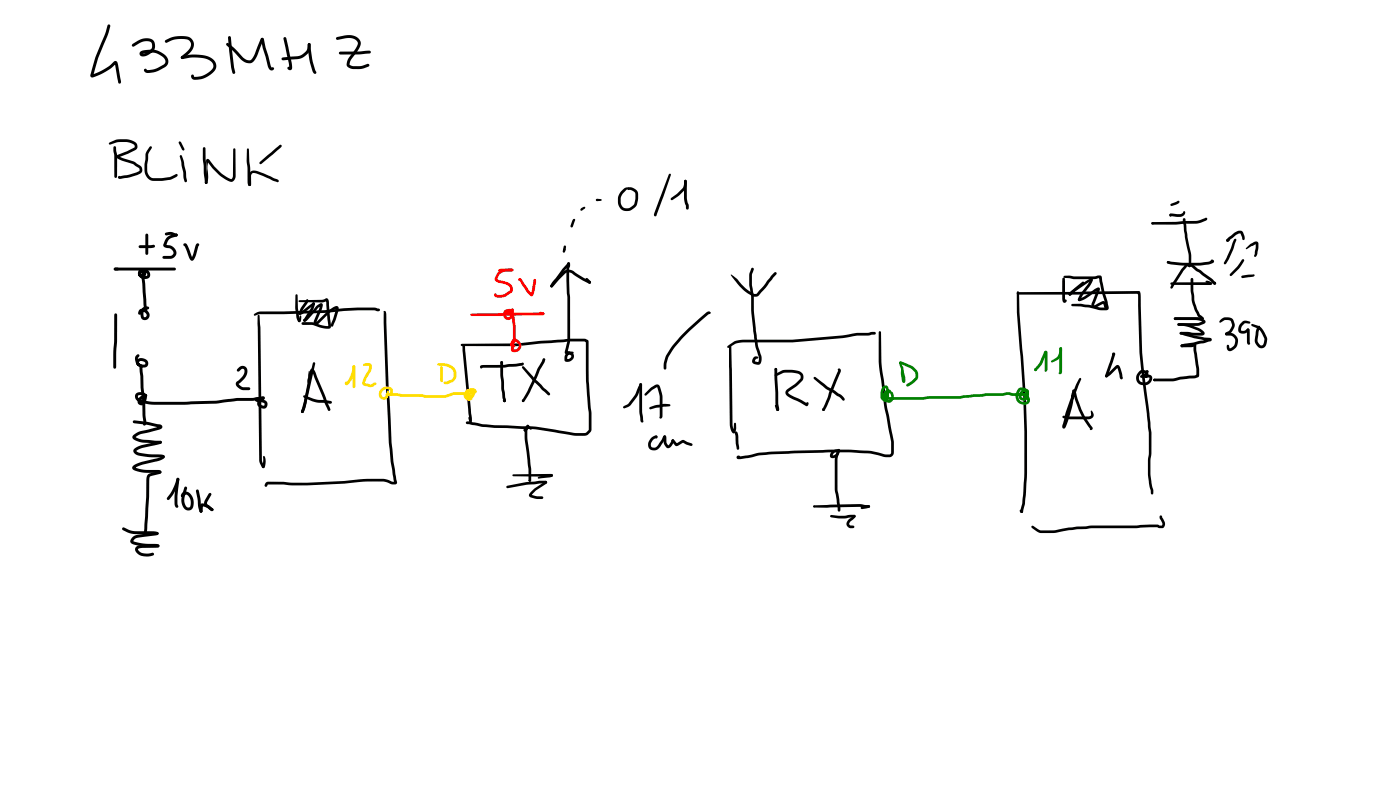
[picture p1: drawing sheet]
<svg xmlns="http://www.w3.org/2000/svg" width="337mm" height="190mm" viewBox="0 0 337 190" stroke-linecap="round" stroke-linejoin="round" font-family="sans-serif">
<g fill="#000">
<path d="M26 5.9l.4 .1 .1 .2-.4 1.6-2.5 6.1-1.2 4.3-.2-.3a13.7 13.7 0 0 0 5.4-3.2l.5 .1 .3 .8 .7 4-.1 .4-.3 .1-.3-.3-.8-4.5h.3a11.9 11.9 0 0 1-5.9 3.3l-.3-.2v-.4l1.1-4 2.3-5.4zM31.8 10.6l1.3-.8a2.97 2.97 0 0 1 3.9 .1 2.27 2.27 0 0 1-1.3 3.3l-.9 .3a.79 .79 0 0 1-1.2-.4 .79 .79 0 0 1 .8-1 5.1 5.1 0 0 1 6 2.1 1.56 1.56 0 0 1-.7 1.9l-1.4 .8a5.5 5.5 0 0 1-3.1 .6l-.5-.4v-.5l.4-.1 .4 .3 1.3-.1 2.5-1.2a1.11 1.11 0 0 0 .5-1.1 1.11 1.11 0 0 0-.8-.8 5.2 5.2 0 0 0-4.8-.7h.1a3 3 0 0 0 2.2-1.3 1.17 1.17 0 0 0-.1-1.4 1.17 1.17 0 0 0-1.4-.3l-1.2 .3-1.8 1-.3-.3zM39.7 9.8l.1-.2a7.3 7.3 0 0 1 4.7-.9 2.13 2.13 0 0 1 2.1 1.5 2.13 2.13 0 0 1-.8 2.4l-1.7 1.4-.5 .1-.1-.5 .8-.6a2.72 2.72 0 0 0 1.6-2.6 1.49 1.49 0 0 0-1.7-1l-2.3 .1-1.9 .8-.3-.1zM43.6 13.6l.3-.1a9.6 9.6 0 0 1 7.2 .6 2 2 0 0 1 .3 3.1 5.4 5.4 0 0 1-5.1 1.8 .65 .65 0 0 1 0-1.1l.2 .1 .2 .4a5 5 0 0 0 4.4-2 1.54 1.54 0 0 0-1.1-2.1 10.8 10.8 0 0 0-6.1-.1l-.4-.1zM43.6 13.6l.2-.1 .3 .1v.5l-.3 .1-.3-.2zM54.4 10.4h.5l1.3 1 2.2 2.4a1.39 1.39 0 0 0 2.2 .3l.6-1.1 1.5-3.7 .3-.2 .3 .1v.4l-1.7 4.3a1.99 1.99 0 0 1-3.5 .6l-2.1-2.3-1.5-1.3zM54.9 8.8l.3-.1 .3 .3 .8 7.1 .3 1.3-.4 .4-.3-.3-.3-1.3-.8-7.2zM62.8 9.2l.2-.1a.58 .58 0 0 1 .5 .7l1.6 6 .2 .4h.5a.6 .6 0 0 1-.5 .7 .6 .6 0 0 1-.7-.4l-1.4-4.9-.4-2 .1 .1-.2-.3zM67.8 13.9l3.7-.4a2.83 2.83 0 0 0 2.6-3.1h.5a3.1 3.1 0 0 1-2.5 3.7l-4.1 .4-.2-.1zM68.2 9l.3-.1 .3 .3 1.3 5.8a1.51 1.51 0 0 1-.3 1.9l-.5-.2-.2-.3 .3-.4 .4 .2-.3 .1-1.4-7zM74.1 10.4l.2-.1 .4 .4 .3 3.4 .8 2.9a.51 .51 0 0 1-.1 .8l-.5-.6a22.6 22.6 0 0 1-1.2-6.5zM80.8 9l2.1-.5a3.1 3.1 0 0 1 3.8 1.5v.6l-.3 .8-2 3-.4 1.2 .9 .3h1.5l2.1-.6 .3 .4-.2 .3-1.3 .5-2.4 .1a1.36 1.36 0 0 1-1.4-.6 1.36 1.36 0 0 1 .1-1.6l2.1-3.1a1.28 1.28 0 0 0 .2-1.4 1.28 1.28 0 0 0-1.3-.7h-1.3l-2.2 .4-.2-.1z"/>
<path d="M81.6 12.5l7.2-.3 .4 .3-.4 .4-2.1 .2h-4.9l-.2-.1zM26.3 34.2l1.8-.7h2.2a2.53 2.53 0 0 1 2.7 1.5v.5l-.4 .5-4.1 1.8 .1-.3 .9 .5 2.6 .8 1.6 1a1.17 1.17 0 0 1 0 1.9l-2.5 .9-2.1 .4a.42 .42 0 0 1-.7-.1 .42 .42 0 0 1 .3-.6l.1 .3-.1-.3 2.3-.3 1.8-.6 .7-.3 .1-.3-.2-.4-1.5-1-3.4-1.2a.59 .59 0 0 1-.5-.6 .59 .59 0 0 1 .7-.5l3.4-1.6a.46 .46 0 0 0 .3-.4 .46 .46 0 0 0-.2-.4l-1.5-.5-1.6-.1-1 .1-1.7 .6-.3-.3zM27.4 35.2l.2-.1 .3 .3 .2 1.9v5.1l-.3 .4-.3-.4zM36 35.3l.2-.2 .3 .3-.9 1.7-.2 3.8a1.82 1.82 0 0 0 1.4 1.9h2.1l1.8-.2 1.7-.8 .3 .3-.4 .5-1.4 .6-2 .3h-2.1a2.43 2.43 0 0 1-2.1-2.6l.3-4zM43 34l.2-.1 .3 .2 .8 1.7v.3l-.2 .1-.3-.2-.8-1.6zM43.3 37.3l.2-.1 .2 .2 .5 1.6 .8 4.4-.4 .4-.2-.1-.2-.8-.2-1.6zM48.9 35.4l.2-.1 .3 .4 .5 8.2a.37 .37 0 0 1-.5 .2 .37 .37 0 0 1-.2-.5l-.4-5.4zM59.4 35.7l.2-.1 .2 .3 .4 8.7a.61 .61 0 0 1-.7-.8v-3.5l-.2-1.6zM62.4 38.9l4.8-4.1h.4l.1 .3-.4 .5-4.5 3.8h-.4zM49.7 38.3l.2-.1 .4 .1 1.3 1.7a10.1 10.1 0 0 0 4 3l.4-.7 .1-6.4 .2-.3 .3 .3 .1 6.4a1.18 1.18 0 0 1-.6 1.2 1.18 1.18 0 0 1-1.3-.1l-2-1.2-1.6-1.6-1.4-1.9 .3-.1-.2 1.4 .1 2.6a1.49 1.49 0 0 1-.4 1.6l-.4-.3 .5-3.3-.2-1.9zM60.2 41.3l.6-.3 .9 .1 4.2 1.7a.84 .84 0 0 1 1 .9l-.2 .1-1-.4-3.8-1.6a.94 .94 0 0 0-1.5 .1v2.4l-.4 .4-.3-.3 .1-2.3zM61.1 75.4a3.8 3.8 0 0 1 3-.6l13.9-.3 7.9-.6h4.1l1.3 .3a.49 .49 0 0 1-.3 .6 .49 .49 0 0 1-.6-.1l-.4-.1-4-.1-7.9 .7-15.7 .3-1.2 .4-.2-.3z"/>
<path d="M62 75.7l.2-.1 .2 .2 .2 2.9 .4 31.9 .6 1.5-.3 .4a2.94 2.94 0 0 1-1-1.9l-.4-32.9zM71.1 70.8l.2-.1 .2 .2 .1 3.2 .3 2 .3 1v.2a.67 .67 0 0 1-.9-.8l-.3-2.6zM72.1 75.8h.1a1.24 1.24 0 0 1-.2 1.6l-.4-.3 .3-.3-.1 .1zM71.8 72.2l5.9-.2a.92 .92 0 0 1 1.2 0l.7 6.1a.7 .7 0 0 1-.3 .8 .7 .7 0 0 1-.7 .1l-1.6-.3-2-.7-2.2 .1-.3-.4 .3-.3h2.3l2.4 .8 1.5 .1-.1 .2-.6-6.3h.3l-1.2 .5-5.4-.1-.2-.1zM71.8 75.1h.5l-.2-.1 3.1-2.3h.4v.4l-3 2.4a.45 .45 0 0 1-.5 .1 .45 .45 0 0 1-.3-.5zM76 73.6l.3-.3a.84 .84 0 0 1 1.3-.2l-.3 1.3-1.2 3.2-.3-.1 2.8-2.7 1.7-1.1a.74 .74 0 0 1 1 0 .74 .74 0 0 1 0 1l-1.3 3.7h-.4l-.1-.3 1.3-4 .1 .1-1.8 1.1-2.4 2.4a.69 .69 0 0 1-.6 .4 .69 .69 0 0 1-.7-.4l.1-.7 1.5-3.7 .3 .1-.8 .6-3 3.2a.38 .38 0 0 1-.6-.2zM73.7 71.9a.43 .43 0 0 1 .4 .3 .43 .43 0 0 1-.1 .5l-1.1 1.6-.5 1.1-.3 .2-.3-.1v-.3l.5-1.1zM75.2 72.7l.2-.1 .3 .3-.4 1.4-1.8 2.8-.3 .2-.2-.1-.1-.4 1.8-2.7zM92.1 74.9l.2-.2a.54 .54 0 0 1 .6 .8l.6 18.6 .6 12.2 .5 4.7 .8 5.1a2.2 2.2 0 0 1-2.4-.3l-1.4-.1a47.5 47.5 0 0 0-8.8 .5l-8.9 .4-9.5-.2a.39 .39 0 0 1-.3 .5 .39 .39 0 0 1-.5-.4l.3-.6 .6-.2 9.3 .3 9-.5a33.8 33.8 0 0 1 10.3-.3l1.1 .5h.7l-.1 .3-.9-4.9-.4-4.8-.7-12.2-.6-16.5 .1-2.5 .1 .1zM133.9 66.8l1.5-1.6a2.02 2.02 0 0 1 2.9 .3l3.7 2.1v.5l-.3 .1a8.8 8.8 0 0 1-3.3-1.8l-.8-.7a1.33 1.33 0 0 0-1.7 0l-3 3.2-.5 .1-.1-.5zM132.4 68.5l.4-.1 .1 .3-.1 .3h-.4l-.1-.3zM136.4 63.2l.5-.1 .1 .4-4.2 5.4-.2 .1a.64 .64 0 0 1 .1-1.1z"/>
<path d="M140.8 66.9h.5l.6 .6 .1 .6h-.5l-.7-.8zM141.5 67.7l.2-.2 .3 .1v.4l-.3 .2-.2-.1zM74.8 88.6a.94 .94 0 0 1 1.1 1l3.5 8.8-.1 .2-.4 .1-.8-1.6-3.2-8h.3l-.3 .9-1.4 7.5a1.89 1.89 0 0 1-.8 1.7l-.3-.3 .5-1.7 1.4-7.5zM72.9 95h.3l3.1 1 3.2 .3 .3 .4-.3 .3-3.5-.3-3-1.2-.1-.3zM74.3 89.1l.1 .2 .2 1.3-.5 1.6-.2-.8zM75.3 87.1h.4l.1 .3-2.1 9.4-.7 2.1-.3 .3-.2-.1-.1-.4 .6-2zM110.8 82.7l13.3-.2 5.5-.6 8.1-.5h3.1l.6 .4 .1 .9a115 115 0 0 0 .6 16l.1 4.7-.8 1-.7 .3-2.9-.1-9.2-1.5-12.5-.5-3.8-.7-.3-.3 .3-.4h.5l3.1 .7 3 .3 9.8 .3 9.2 1.5h2.7l.9-.8v-3.9l-.2-1.5a111.4 111.4 0 0 1-.5-15.8l.2 .3-.6-.3h-3.6l-12.7 1.2-13.1-.1h-.2zM111.3 82.8h.4l.1 .2 1.6 17.4v.8l-.3 .3-.3-.4-.2-1.8-1.4-14.9zM115.5 87.8l5.7-.1 4.7-.5a.46 .46 0 0 1-.4 .7l-4.3 .4-5.3 .1 .1-.3-.3 .4-.3-.3zM120.4 86.8l.2-.1a.43 .43 0 0 1 .3 .5 .43 .43 0 0 1-.3 .4 .51 .51 0 0 1-.2-.8zM120.4 86.8l.2-.1 .3 .4 .3 6.2 .4 2.9-.3 .4-.3-.3-.5-2.8-.2-3.4zM121 96l.2-.1 .3 .2v.4h-.5z"/>
<path d="M130.6 86.1h.4l.1 .3-.3 .7-1 1.8-2.5 5.5-1.3 2-.5 .1 .1-.4 1.2-2.2 2.4-5.3zM125.5 88l.5 .1 2.6 2.9 3.6 3.4v.5h-.5l-3.7-3.5-2.5-3zM125.5 96.1h.5v.4h-.5zM136.5 63.1a.6 .6 0 0 1 .6 .3 .6 .6 0 0 1-.1 .7l-.2 .4v3l.2 4 .1 10.2-.7 2.9-.2-.2a1.87 1.87 0 0 1 1.8 .9 1.42 1.42 0 0 1-.7 1.4 1.42 1.42 0 0 1-1.6-.1 1.65 1.65 0 0 1 1.4-2.2l.6 .1 .2 .2-.1 .2-1.2 .4-.2 .4v.8l-.2-.2 .6-.1 .5-.6v-.2l-.8-.3a.51 .51 0 0 1-.6-.1 .51 .51 0 0 1-.1-.6l.6-2.7v-10.2l-.2-7zM63.3 109.6l.2-.1a2.74 2.74 0 0 1-.1 2.9h-.3l-.1-.3 .2-.3-.1 .1zM112.7 100.2l.2-.1 .3 .2 .2 .8-.1 .3-.2 .1-.3-.2zM121.8 116.8l4.6-1 3.2-.3h1.6l.3 .3-.3 .4-4.7 .3-4.4 .8-.3-.1zM123.2 114l9.3-.1 .4 .3-.3 .3-9.2-.1-.2-.2zM126.7 102.1l.5 .1a1.44 1.44 0 0 1-.9 1.5l-.4-.3 .7-1v.1zM126 103.1h.4l.2 .3-.1 .2h-.4l-.2-.3zM126.6 102.2l.3-.2 .3 .4-.3 .3 .2-.1-.3 .7v1.9l.9 7.5v2.8l-.3 .3-.2-.1v-.4l-.1 .2-.1-2.8-.9-7.5v-2zM127 115.3l.4-.1 .2 .3-.2 .2z"/>
<path d="M126.5 102.5l.3-.2h.4l.6 .4v.5h-.3l-.6-.3h.1l-.5 .5v-.2v.4l-.3 .1-.3-.2v-.3zM127.6 118.2l.9-.9 2.5-1.7h.4v.6l-2.6 1.6-1 1.2-.1-.1 1.4 .3h1.2l.3 .4-.1 .2-1.5 .1-1.6-.5a.72 .72 0 0 1 .2-1.2zM132.3 114h.5v.4h-.5zM129.4 114.5l3.2-.6 .3 .3-.1 .3-.5 .1-2.8 .4-.2-.2z"/>
<circle cx="49.6" cy="43.9" r=".32"/>
<circle cx="60" cy="44.4" r=".32"/>
<circle cx="73.2" cy="77" r=".33"/>
<circle cx="75.4" cy="73" r=".32"/>
<circle cx="136.7" cy="63.3" r=".33"/>
<circle cx="72.7" cy="98.9" r=".34"/>
<circle cx="111.5" cy="83" r=".3"/>
<circle cx="121.3" cy="96.3" r=".32"/>
<circle cx="125.7" cy="96.3" r=".29"/>
<circle cx="131.2" cy="115.9" r=".32"/>
</g>
<g fill="#f00">
<path d="M122.9 74.2l.3-.1 .3 .3 .5 4v3.2l-.4 1a.55 .55 0 0 1-.7 .6 .55 .55 0 0 1-.1-1l.1-.2a.99 .99 0 0 1 1.6-.4l.4 .5a1.51 1.51 0 0 1 0 2 1.51 1.51 0 0 1-2 .2v-1l.7-.5 .3 .3-.4 .4v.4a.98 .98 0 0 0 1.2-1.1l-.9-.8-.2 .1-.3 .7-.4-.2 .4-1v-3.2l-.5-3z"/>
<path d="M123 74.2h.4l.1 .2-.1 .3-.6 .2-.2-.2z"/>
<path d="M113.1 75.4l17.4-.4 .4 .4-.4 .3-10.1 .2h-7l-.3-.1z"/>
<path d="M129.8 75l.9 .1 .1 .5-.3 .1-.6-.3z"/>
<path d="M121.2 74.6l.8-.4a.54 .54 0 0 1 .7 0 .54 .54 0 0 1 .2 .6l-.9 .1a.67 .67 0 0 0-.4 .8 .67 .67 0 0 0 .7 .5l.3-.3v-.8l.1 .1h-1.1l-.1-.2 .3-.3h1.2l.2 .3 .1 .8a1.19 1.19 0 0 1-1.5 1 1.19 1.19 0 0 1-.8-1.6z"/>
<path d="M119.9 64.7l.6-.1 2.6-.1 .3 .4-.3 .3-3 .1-.3-.3z"/>
<path d="M119.7 65.4l1.7-.8 1.7-.1 .3 .4-.3 .3h-1.8l-1.1 .6-.7 1.2 .5 .3a4.9 4.9 0 0 1 3 1.2l.3 .8-.2 .9-1.7 1.1-1.7 .2a.7 .7 0 0 1-.7-.2 .7 .7 0 0 1-.2-.7l.5-.1v.4l1.9-.2 1.4-.9v-.5a1.18 1.18 0 0 0-1.1-1l-1.5-.3a.98 .98 0 0 1-.9-.4 .98 .98 0 0 1 0-1.1z"/>
<path d="M124.7 66.9l.2-.1 .3 .3-.4 .4-.3-.3z"/>
<path d="M124.7 66.9a.55 .55 0 0 1 .8 .4l1.7 2.5 .8 .8h-.4l.6-3.3 .3-.3 .3 .1 .1 .7-.6 2.7a.62 .62 0 0 1-.4 .7 .62 .62 0 0 1-.8-.5l-2.4-3.4z"/>
<circle cx="130.5" cy="75.4" r=".33"/>
<circle cx="122.7" cy="74.5" r=".31"/>
<circle cx="120.1" cy="65" r=".32"/>
</g>
<g fill="#fd0">
<path d="M91.7 93.4a1.52 1.52 0 0 1 1.6-.6 1.52 1.52 0 0 1 1.1 1.3 .78 .78 0 0 1-.4 1 .78 .78 0 0 1-1-.4v-.6l.3-.3 .4 .7 .1-.6-.2-.3a1.18 1.18 0 0 0-1.5 .2 1.18 1.18 0 0 0-.1 1.5h.5l.2-.4a.64 .64 0 0 1 .8-.4h1.9l1.5 .2h4.6l1.2 .2h4.3a7.3 7.3 0 0 1 4.5-.7h1.5l1.3-.4a.47 .47 0 0 1 .2 .5 .47 .47 0 0 1-.4 .3l-1 .3h-1.6a7.1 7.1 0 0 0-4.4 .7l-10.4-.3-1.3-.2h-2.2l.1-.2a1.2 1.2 0 0 1-1.6 1 1.2 1.2 0 0 1-.5-1.8z"/>
<path d="M112 93.7l1.1-.2a1.04 1.04 0 0 1 1 .9 1.04 1.04 0 0 1-.7 1.2h-.8a.94 .94 0 0 1-.8-.7 .94 .94 0 0 1 .3-.9l1-.7h.9l.4 .3a.45 .45 0 0 1-.1 .8l-.4-.5-.8 .1-.6 .4v.5h.9l.1-.4-.3-.3h-.8l-.3 .9 .5 .5 .4-.1 .1-.2-.2-.1a.39 .39 0 0 1 .4-.4 .39 .39 0 0 1 .4 .5 1.09 1.09 0 0 1-1.1 1 1.09 1.09 0 0 1-1.1-1v-.5z"/>
<path d="M105.9 88l.2-.1 .3 .3v3.1l-.1-.1 .2 .3-.1 .2a.44 .44 0 0 1-.5 0 .44 .44 0 0 1-.1-.5z"/>
<path d="M105.2 87.3l1.1-.1a2.95 2.95 0 0 1 3.4 2.5v.4a1.82 1.82 0 0 1-1.2 1.8 2.01 2.01 0 0 1-1.8 .3v-.4l1.6-.5a1.16 1.16 0 0 0 .7-1.2v-.4a2.21 2.21 0 0 0-2.5-1.8l-1.1-.1-.3-.3z"/>
<path d="M84.8 87.9a.55 .55 0 0 1 .6 .2 .55 .55 0 0 1 0 .6 5.2 5.2 0 0 1-2.1 3.9l-.3-.2a.41 .41 0 0 1-.1-.5 .41 .41 0 0 1 .5-.1l.1 .3-.3-.2a7.3 7.3 0 0 0 1.6-4z"/>
<path d="M84.8 87.9l.3-.1v.3v-.3l.2 .1v.4l-.2 .1v-.3v.3l-.3-.1z"/>
<path d="M84.8 87.9h.5l.1 .2v4.8l-.3 .4-.4-.4z"/>
<path d="M87.4 87.4l1.2-.2a.9 .9 0 0 1 .7 1.4l-1.5 3.2v.2l.4 .1a1.48 1.48 0 0 0 1.8-.2l.4 .1 .1 .2-.4 .4a2.56 2.56 0 0 1-2.9-.2v-.9l1.3-2.5 .2-.8v-.3h-1.3l-.2-.1z"/>
</g>
<g fill="#000">
<path d="M135.6 59l.4 .1 .1 .2-.1 .7-.3 .3-.3-.3z" fill-rule="evenodd"/>
<path d="M143.5 47.8l.6 .1v.3l-.6 .1z" fill-rule="evenodd"/>
<path d="M143.8 47.9l.6-.1 .3 .2-.3 .3h-.4l-.2-.1z" fill-rule="evenodd"/>
<path d="M135.5 59.7h.4l-.1 .8-.5-.1z" fill-rule="evenodd"/>
<circle cx="143.5" cy="48" r=".29"/>
<circle cx="135.6" cy="60.4" r=".29"/>
</g>
<g fill="#000">
<path d="M137.8 52.7l.2-.2 .3 .3-.6 1.6-.3 .3-.3-.4zM139.7 50l.8-.3 .2 .2-.9 .7-.3-.2zM149.3 45.9l1.1-.8 .9 .1-.7 .4-.9 1-.5 .9v.8a1.57 1.57 0 0 0 1 1.7 1.57 1.57 0 0 0 1.8-.5l.4-.4 .3-1.1v-1.6l-.7-.6-1.1-.2a.58 .58 0 0 1 .8-.6h.1a1.77 1.77 0 0 1 1.6 1.7l-.3 2.3a2.39 2.39 0 0 1-2.1 1.7 2.39 2.39 0 0 1-2.3-1.4 3.3 3.3 0 0 1 .6-3.4zM160.8 41.9l.2-.2 .3 .4-3.4 9.3a.48 .48 0 0 1-.6 .5v-.7zM164.5 43.3h.5a2.9 2.9 0 0 1-.5 2.4l-1.5 1.5-1.3 .9-.4-.1v-.4l1.4-1.1 1.5-1.4zM164.5 43.3h.5l.1 1.1a11.3 11.3 0 0 0 .3 4.4l.2 .5v.7l-.4 .4-.3-.4-.2-1a11.6 11.6 0 0 1-.3-4.6zM165 79.4l5.1-4.5a.42 .42 0 0 1 .5 0 .42 .42 0 0 1 .1 .4l-.5 .3-4.3 3.8-3.7 4-1.5 2.4-.5 1.5v1.2l-.3 .3-.4-.3 .1-1.4a11.4 11.4 0 0 1 3.4-5.6zM175.8 65.9l1.5 1.2 2.3 2.5 1.7 1h.5l1.7-1.9 1.9-2.5 .7-.7 .5-.1v.5l-4.2 5-.4 .3-.7 .1a8.7 8.7 0 0 1-3.6-2.6l-1.6-2-.4-.6zM177.2 109.6l.6-.1v.5l-.2 .1 .1-.3-.2-.2 2.3-.2 2.6-.6 3.2-.3 13.4-.5h5.5a26.4 26.4 0 0 1 8 1.1l1.4 .1 .3-.2v-2.8l-1.6-8.1-1.3-9.9-.1-8.4 .3-.3 .3 .3 .2 8.3 1.3 9.8 1.6 8.1v2.8a1.13 1.13 0 0 1-1.1 1h-1.3a15 15 0 0 0-5.9-1l-7.6-.1-13.4 .4-3.1 .3-4.6 .9-.7-.1zM244.5 70.3l29.3-.4 .3 .3-.3 .4-14.4 .2h-14.7l-.2-.1zM244.5 70h.2l.3 .2a125.4 125.4 0 0 0 .9 15.3l.7 10.4 .3 7.8v9.9l-.5 7.4-.5 2-.3 .2-.3-.3 .4-2 .5-6.3v-9.2a245.4 245.4 0 0 0-1.1-21.5 106.2 106.2 0 0 1-.7-13.7zM255.5 66.8l.2-.1 .2 .3-.2 .5z"/>
<path d="M255.7 66.3l1.3-.1 1.1 .2h4.7l1.3-.2a.57 .57 0 0 1 .8 .6l.6 3 1 3.9-.1 .7-.5 .1h-1.4l-2.6-.6-4.1-.3-.3-.3 .3-.3a23.1 23.1 0 0 1 6.3 .8l1.8 .1v.1l-1.1-4-.6-3.3 .2 .1-1.6 .3h-4.8l-2.1-.3-.2-.3zM255.5 66.8h.4l.1 .3 .1 5.1h-.3l.4-.3a.46 .46 0 0 1-.1 .8 .46 .46 0 0 1-.7-.5v-4.6zM257 70.4l4.1-2.9 1-.6 .5 .1v.4l-1.1 .6-4.3 3-.3-.3zM259.2 71.8l1.4-.5 3.2-2.2a.48 .48 0 0 1 .6 .2 .48 .48 0 0 1-.1 .6l-1.3 3.4 2.2-1 .3 .1 .4 .5a.73 .73 0 0 1-.2 1.2l-.2-.1-.3-1.1-1.6 .9a.79 .79 0 0 1-1 0 .79 .79 0 0 1-.1-1l1.3-3.4 .3 .3-3.4 2.2a1.47 1.47 0 0 1-1.5 .4zM257.4 70l2.8-2.3h.4l-.1 .4-3 2.8a.38 .38 0 0 1-.3 .1 .38 .38 0 0 1-.3-.3l.1-.2 .3-.1h-.2zM262.1 67a.46 .46 0 0 1 .6 .2 .46 .46 0 0 1-.2 .6l-2.2 3.1-.6 1.3-.3 .1a.55 .55 0 0 1-.3-.4 .55 .55 0 0 1 .2-.5l2.8-4.2v.2zM273.5 70.3l.4-.1 .2 .3-.1 .2h-.5zM273.6 70.3h.5l.1 .5 .4 13.9 2 18.2a24.2 24.2 0 0 1 .2 6.1 21.2 21.2 0 0 0 .4 8.4v1.3l-.2 .1-.3-.3a27.1 27.1 0 0 1-.7-8.4l.2-1.1v-5.1l-2.3-19.2zM153.8 92.1a.46 .46 0 0 1 .5 .2 .46 .46 0 0 1 0 .6l-1.1 2.3-1.5 2.1-.8 .5-.8 .3-.3-.1v-.2l.1-.2 1.2-.6 1.5-2.1zM153.8 92.1h.5l.1 .3v2.3a26.8 26.8 0 0 0 .2 6.3v.4a.49 .49 0 0 1-.7-.5v-.4a44.2 44.2 0 0 1-.2-8.1zM156.3 93.3l1.1-.8a.8 .8 0 0 1 .8-.1 .8 .8 0 0 1 .5 .7l.6 2.1-.1 5a.38 .38 0 0 1-.3 .3 .38 .38 0 0 1-.4-.2l.1-5.1-.6-2.2-1.2 .6-1.4 1.4h-.4v-.4zM156.1 97.9l1.5-.6 1.8-.3 1.5 .1 .3 .3-.3 .2-3 .3-1.5 .4h-.2z"/>
<path d="M174.9 83.1l2.1-1.2 1.5-.3h2.6a166.3 166.3 0 0 0 21.5-1l3.4-.6 4.5-.2v.5l-1.4 .3a24.3 24.3 0 0 0-6.5 .6 166.5 166.5 0 0 1-21.5 1.1h-2.6l-1.4 .2-2 1.1-.3-.3zM175.3 82.9l.2-.1 .3 .3 .3 19 .5 1.4-.4 .1 .2-1.8 .3-.3 .2 .3v1.8a.54 .54 0 0 1-.6 .5 .54 .54 0 0 1-.5-.6l-.4-1.4zM180.7 64.4h.4l.1 .2-.4 1.4v2.5a19.1 19.1 0 0 1 .4 6.2l1 8.2 .5 1.7a2.42 2.42 0 0 1-.2 3 1.15 1.15 0 0 1-1.7-1.1 .93 .93 0 0 1 1-.9l.5 .3-.6 .3-.2 .6 .8 .2 .1-1.2-.9-2.8-.9-8.3a19.3 19.3 0 0 0-.5-6.2v-2.6zM186.4 89.8l1.6-.8a8.8 8.8 0 0 1 4.2 .2 1.46 1.46 0 0 1 .6 2.4l-3.3 2.7 .6 .6 2.6 1.2 1.4 .9h-.4a.33 .33 0 0 1 .3-.3 .33 .33 0 0 1 .4 .3 .5 .5 0 0 1-.3 .5 .5 .5 0 0 1-.6-.1l-1.9-1.1a4.7 4.7 0 0 1-2.6-1.5 .91 .91 0 0 1 .2-1.3l2.1-1.4 1.2-1.3a.86 .86 0 0 0-.9-1.1l-1.3-.2h-1.8l-2 .9-.3-.3zM186.3 88.5h.4l.1 .2-.3 1-.3-1zM186.3 97.3l.4 .1 .5 .8v.4l-.3 .1-.3-.2zM186.3 88.5h.4l.1 .2 .3 8.3 .2 1.3-.1 .3-.2 .1-.4-.3-.2-1.4-.2-6.6zM195.6 90.6h.4l2.9 2.3 1.8 .9 2 1.5a.55 .55 0 0 1 .3 .4 .55 .55 0 0 1-.3 .6l-.9-.9-3.3-2-2.8-2.4zM201.5 88.6a.53 .53 0 0 1 .6 .2 .53 .53 0 0 1-.1 .7l-2.9 7.3a2.59 2.59 0 0 1-1.1 1.9l-.3-.3 3.8-9.3-.1-.3zM255.5 99.9l6.3 .1 .5-.2-.1-1 .1-.2a1.3 1.3 0 0 1 .6 1.4l-.4 .4-.6 .3h-3.1a7.8 7.8 0 0 1-3.3-.3zM259.4 90.9l.3-.1 .2 .3-3 8.1-.9 3.3-.2-.2-.2 .1a24.7 24.7 0 0 0 2.1-8.2 .47 .47 0 0 1 .4-.6 .47 .47 0 0 1 .5 .4 21.1 21.1 0 0 0 3.9 8.6 .39 .39 0 0 1 .1 .6 .39 .39 0 0 1-.6-.1l.2-.3-.1 .3a21.8 21.8 0 0 1-4.1-8.7l-.1-.3 .4-.1v.3a32.5 32.5 0 0 1-1.9 7.9l-.2 .3a.48 .48 0 0 1-.7 .4 .48 .48 0 0 1-.1-.8l.7-2.8 1.2-3.3 1.3-3.4zM156.5 105.2l.6-.4a.47 .47 0 0 1 .6-.2 .47 .47 0 0 1 .3 .5l-.5 .1h.2a1.75 1.75 0 0 0-1.2 2.1l.2 .2a1.15 1.15 0 0 0 1.6-.7l1.1-2 .4-.2 .3 .3-1 1.8a2.01 2.01 0 0 1-2.5 1.4 1.59 1.59 0 0 1-.2-2.7z"/>
<path d="M159.6 104.7l.2-.1 .3 .3 .1 1.3 .4 .8 .3-.2 .6-1.2h.5v.6l-.6 .9a.88 .88 0 0 1-.9 .6 .88 .88 0 0 1-.7-.8l-.3-.6zM161.6 105.6h.4l.1 .3-.2 .2h-.4l-.1-.2zM161.5 105.6h.5l.8 1-.2-.1 1.7-.8 2 .8 .2 .3-.1 .2-.3 .1-1.9-.8-1.2 .8-.5 .1-1-1.1zM176.7 103.8a.79 .79 0 0 1 .8 1.1l.2 2.9-.3 .3-.3-.3-.2-1.2zM201.2 108.5l.3-.1 .3 .3-.4 1.3-.1 .9a36.1 36.1 0 0 0 .5 9l.2 2.7-.3 .3-.3-.3-.5-3.8a40.4 40.4 0 0 1-.2-8.3zM200.1 108.3l.5-.3 1-.2 .4 .3-.2 .3-1.2 .3-.4 .8-.1-.1 .8-.3 .3-.7h.3a.79 .79 0 0 1-.4 1.3 .88 .88 0 0 1-.9 .4 .88 .88 0 0 1-.7-.8zM195.5 121.5l11.1-.4 1.3 .2a1.11 1.11 0 0 1 1.3 .4l-.4 .3-2.2-.2-7.8 .2-3-.1-.3-.1zM195.5 121.5l.2-.1 .3 .3-.3 .2-.2-.1zM199.6 123.8l3.3 .1 1-.2a1.52 1.52 0 0 1 1.8 .3l-.4 .3-3.6 .2-1.9-.2-.3-.3zM205.1 123.8h.5v.4h-.5zM204.1 124.7l1.2-1a.59 .59 0 0 1 .3 .6 .59 .59 0 0 1-.5 .5l-.6 .5-.4 .6 .4 .3 .8 .1 .1 .3-.3 .3h-.7a1.16 1.16 0 0 1-.9-1 1.16 1.16 0 0 1 .6-1.2zM207 121.8l1.8-.5 .4 .4-.3 .3-1.7 .3-.2-.1z"/>
<path d="M245.2 122.5l.2-.1 .4 .3v.4a.47 .47 0 0 1-.5 0 .47 .47 0 0 1-.1-.6zM248 126.4l.4-.1 1.4 1a14.1 14.1 0 0 0 5.6-.3l3.4-.5 3.4-.2 3.8-.1a73.6 73.6 0 0 0 10.4-.2h1.9l.4 .3h.7v-.7l-.6-1a.43 .43 0 0 1 0-.6 .43 .43 0 0 1 .5-.1l.7 1.5a1.08 1.08 0 0 1-.2 1.3 1.08 1.08 0 0 1-1.4 .1l-.2-.2-1.7 .1a102.6 102.6 0 0 1-13.5 .2l-4.1 .2-3.4 .5a16 16 0 0 1-5.8 .3l-1.7-1.1z"/>
<circle cx="170.5" cy="75.2" r=".28"/>
<circle cx="257.2" cy="70.7" r=".32"/>
<circle cx="186.9" cy="98.4" r=".34"/>
<circle cx="198" cy="98.4" r=".3"/>
<circle cx="157.8" cy="104.9" r=".32"/>
<circle cx="159.8" cy="104.9" r=".33"/>
<circle cx="176.9" cy="104" r=".29"/>
<circle cx="201.5" cy="108.7" r=".32"/>
<circle cx="245.6" cy="122.9" r=".32"/>
</g>
<g fill="#008000">
<path d="M212.2 92.9a.84 .84 0 0 1 1.1-.2 .84 .84 0 0 1 .4 1v1.4a.9 .9 0 0 1-.5 1 .9 .9 0 0 1-1.1-.2l.1-.7 .7-1a.69 .69 0 0 1 .5-.6 .69 .69 0 0 1 .7 .4l-.3 .3-.2-.3 .2 .2-1 1.5-.1-.1 .3-.4 .1-1.1-.2-.9-.1 .1-.4 .7-.1 1.2a1.24 1.24 0 0 0 1.7 .7l.2-.5a.75 .75 0 0 0-.2-.9 .75 .75 0 0 0-1 .1v.2a.68 .68 0 0 0 .9 .6l16.6-.2 6.6-.7h3.9l1.1-.3 1.4 .2h2.6l.6-.3 .1 .1-.9 .1-.3 .8v.3l.3 .2 .6-.2a1.19 1.19 0 0 0-.3-1.6h-.9l-.4 1a1.35 1.35 0 0 0 .4 1.5 1.35 1.35 0 0 0 1.5 .1l.1-.6-.6-.2a.34 .34 0 0 1-.1-.5 .34 .34 0 0 1 .4-.1 1.13 1.13 0 0 1 1 1.2 1.13 1.13 0 0 1-1.2 1 2.11 2.11 0 0 1-2-1 2.11 2.11 0 0 1 .1-2.3 1.62 1.62 0 0 1 2.3-.5 1.62 1.62 0 0 1 .3 2.3 1.18 1.18 0 0 1-1.5 .5 1.18 1.18 0 0 1-.6-1.4l.6-1.1 1.2-.2a.8 .8 0 0 1 .5 1 .8 .8 0 0 1-.9 .6h-2.9l-1.4-.2-1.1 .2h-3.8l-6.6 .7-16.5 .2a1.29 1.29 0 0 1-1.5-.5 1.29 1.29 0 0 1 .2-1.6 1.5 1.5 0 0 1 2 1 1.5 1.5 0 0 1-1.2 1.8 1.79 1.79 0 0 1-2-1.4l.2-1.4z"/>
<path d="M216.7 88.1l.2-.1 .2 .2 .4 3.2-.2-.1 .3 .3-.3 .4-.5-.4-.2-1.5z"/>
<path d="M216.2 86.9h.4l.1 .3 .9 3.7a.6 .6 0 0 1 .1 .7 .6 .6 0 0 1-.6 .3l-.1-1.3-.9-3.3z"/>
<path d="M216.2 86.9a1.73 1.73 0 0 1 1.8 .5l.9 .3a2.83 2.83 0 0 1 1.8 2.1v.9l-.3 .5-1.5 1.3-.7 .4-.3-.1v-.5l1.2-.7 .9-.9v-1.1l-1-1.1-2.5-1 .1-.1h-.4z"/>
<path d="M248.7 88.5h.4v.6l-.4-.1z"/>
<path d="M251.1 84.4l.3-.1 .4 .3-.4 .3h.2l-1.1 2.6-1.3 1.6h-.5v-.5l1.2-1.4z"/>
<path d="M251.2 84.4a.43 .43 0 0 1 .5 0 .43 .43 0 0 1 .1 .4l-.1 4.2a.34 .34 0 0 1-.3 .3 .34 .34 0 0 1-.3-.2z"/>
<path d="M254.7 83.5h.5a2.77 2.77 0 0 1-1.2 3.1l-1.1 .5-.2-.1 .1-.4 .9-.5a2.37 2.37 0 0 0 1-2.4z"/>
<path d="M254.7 83.5h.5l.1 .2v5.7l-.1 .3a.3 .3 0 0 1-.5 .2 .3 .3 0 0 1 0-.5z"/>
</g>
<g fill="#000">
<path d="M33.4 59l3.5-.2 .4 .3-.1 .3-.6 .2h-2.9l-.3-.1zM35 56.2h.5l.1 .3v4.4l-.3 .3-.4-.3zM39.7 56l1.6-.3 1.1 .4 .3 .4-.3 .3-1.3-.4-1.1 .2-.3-.1zM40.1 57.1l.7-.5 1.6-.5 .3 .4-.2 .3-1.8 .7-.8 1.5v-.2a2.18 2.18 0 0 1 2.4 2.4l-.4 .6-.8 .4h-1.7l-.4-.4 .4-.3 1.7-.1 .6-.5a1.47 1.47 0 0 0-1.7-1.4l-.4-.1a.62 .62 0 0 1-.2-1zM44.2 58.5a.72 .72 0 0 1 1 .7l1.1 2.8h-.3l.4-.8 .6-2.3 .3-.4h.5l.1 .3-.3 .3h.1l-.8 2.8a.72 .72 0 0 1-.8 .7 .72 .72 0 0 1-.7-.7l-1.1-2.8h.2l-.3-.1-.1-.2zM276.8 53.4l10.7-.3 2.4-.8a.49 .49 0 0 1 .2 .6 .49 .49 0 0 1-.6 .3l-1.8 .5-5.1 .3-5.5-.1h-.3zM281.2 51.4h2.5l.7-.3a.3 .3 0 0 1 .2-.3 .3 .3 0 0 1 .3 .2 1.49 1.49 0 0 1-2 1.1l-1.7-.2zM281.4 49l1.3-.5a.59 .59 0 0 1 .9 0l-.5 .5-1.4 .5-.3-.1zM295.2 57.1l1.5-1.2a1.46 1.46 0 0 1 2.1-.1l.3 .8a.9 .9 0 0 1-.2 1.1l-.3-.3-.4-1.3h-.3l-.8 .3-2 1.7a.39 .39 0 0 1-.3-.4 .39 .39 0 0 1 .2-.4zM294.9 57.5l.5 .1-.1 .4-.5-.1zM294.9 57.5l.5-.2 .3 .3-.6 .5-.2-.1zM299.5 59.6l1.4-1.1a.99 .99 0 0 1 1.6-.1v1.2l-.3 1.4a.7 .7 0 0 1-.7 .7l.4-3.2 .1 .1-2.3 1.3z"/>
<path d="M27.4 64.4l14.6-.1 .3 .3-.3 .4h-14.3l-.4-.4zM27.6 75.4h.5l.1 .2-.3 12.6-.3 .4-.4-.4zM27.4 64.4l.9-.1 .3 .3-.3 .4h-.6l-.4-.4zM33.4 64.9a.51 .51 0 0 1 .5-.3 .51 .51 0 0 1 .4 .4l-.1 .2-.5 .3-.3-.2zM33.5 64.8a1.49 1.49 0 0 1 2 0 1.49 1.49 0 0 1 .2 2 1.51 1.51 0 0 1-1.6 .1 1.51 1.51 0 0 1-.8-1.4l.4-.8 .3-.1a.72 .72 0 0 1-.1 1.2v.1a1.05 1.05 0 0 0 1.5 .3v-.4a.74 .74 0 0 0-.8-.7 .74 .74 0 0 0-.7 .8h.5l.1-.3 .3 .1 .6 8.8-.3 .4-.4-.3-.2-1.1-.5-7.3a.69 .69 0 0 1 .2-.9 .69 .69 0 0 1 1 .1 1.02 1.02 0 0 1-1.4 1.2 1.02 1.02 0 0 1-.3-1.8zM33.6 74.4a1.53 1.53 0 0 1 1.9 .3 1.53 1.53 0 0 1 0 2 1.12 1.12 0 0 1-1.3 0 1.12 1.12 0 0 1-.4-1.3l.1-.9 .5-.6 .6-.3 .8 .1v.5l-.8 .1a1.32 1.32 0 0 0-.2 1.9h.2a.82 .82 0 0 0 .1-1 .82 .82 0 0 0-1-.3l-.3 .6a.53 .53 0 0 1-.6-.3 .53 .53 0 0 1 .2-.6zM280.6 62.7l.5 .1v.4h-.5zM280.6 62.8l3.2 .3a19.4 19.4 0 0 0 7.5-.5v.4l-.3-.4 .1-.2h.3a.43 .43 0 0 1 .4 .3 .43 .43 0 0 1-.2 .5 19.7 19.7 0 0 1-7.9 .6l-2-.2a.84 .84 0 0 1-1.1-.8zM284.9 63.5l1.1-.1 .8 .2 4.5 3.3 1 1.2a.62 .62 0 0 1-.6 .2 .62 .62 0 0 1-.5-.5l-4.8-3.7-1-.1-1 1.1-2.5 4.1-.5 .1-.1-.3 .6-1 2-3.2zM281.4 67.9l9.6-.1 .3 .3-.4 .4-9.3-.1h-.2zM282.3 76.3l6.7-.1 .4 .3-.4 .4h-6.5l-.3-.3zM282.3 76.3l4.2-.1a3.3 3.3 0 0 1 3.3 1l-.3 .5-1.3 .5-4.8 .1-.4-.3 .4-.4h4.6l1.2-.5v.3l-.6-.3-1.1-.2h-5l-.3-.3z"/>
<path d="M283.1 77.7l1.2-.1 1 .2 2.7 .9a1.69 1.69 0 0 1 1.5 1.6l-.7 .3-4.9-.2-.3-.3 .3-.4 5.1 .2-.1 .2-.9-.7-2.2-.8-1.3-.3h-1.1l-.4-.3zM284.4 52.5l.3-.1 .3 .3 .5 4.2 .8 4.1v2.6l-.1 .4-.2 .2-.3-.3v-2.6l-.9-4.3-.5-3.9zM285.7 63.8l.3-.1 .2 .2-.1 .3h-.3l-.2-.3zM286.3 66.9l.2-.1 .4 .3v2.8a13.5 13.5 0 0 0 1.5 5.7l.9 .8v.4l-.3 .1-.3-.2a2.26 2.26 0 0 1-1.1-1.5l-.5-1a7.5 7.5 0 0 1-.7-3.3l-.2-1zM288.7 76.4l.3-.2 .3 .1v.4l-.3 .2-.2-.1zM289.9 67.5l.4-.1 .8 .3 .2 .3-.1 .3-.2 .1-1.1-.6zM290.7 67.9h.5l.1 .4h-.5zM291.7 67.7l.2-.1 .3 .2 .1 .5h-.5l-.2-.4zM291.7 67.9l.3-.2 .3 .1v.4l-.3 .2-.2-.1zM293.4 76.8a2.24 2.24 0 0 1 3 0 2.44 2.44 0 0 1-.8 3.4l-.5 .2v-.2l-.3 .4-.3-.4 .1-.3 .9-.5a1.52 1.52 0 0 0 .6-1.7l-.3-.6-.6-.2h-.8l-1 .6a.28 .28 0 0 1-.3-.2 .28 .28 0 0 1 .2-.4zM296.7 57.5l.2-.2 .3 .3-.7 2.3-1.2 2.5-.8 1.1-.3-.3 1.6-3.4zM298.5 62.4l.3-.2 .3 .4-1 1.5-2 2.1h-.4v-.4l1.7-1.8z"/>
<path d="M298.5 66.3l2.9-.4 .2 .3-.5 .3-2.4 .3-.2-.1zM299.8 79l.4-.1 .2 .4v3.4a.53 .53 0 0 1-.6-.6zM298.3 77.6l.5-.4 .5-.2 1.1 .2 .2 .3-.3 .3-1.1-.1-.7 .8-.1 .9a1.45 1.45 0 0 0 1.6-.5l.3 .3-.2 .3h.1a1.48 1.48 0 0 1-2.5-.1l.1-1zM302.5 78.4l.2-.1 .2 .2-.2 .3-.3-.2zM302.5 78.3h.2l.1 .4-.2 .1zM300.8 77.9l.3-.1 1.2 .4 1.1 .7 1.2 2.3-.1 1.3a1.33 1.33 0 0 1-1.3 1.2 1.33 1.33 0 0 1-1.3-1.1l-.3-.9 .3-2.1a1.02 1.02 0 0 1 .9-1.3l-.5 3.3a1.45 1.45 0 0 0 .7 1.3l.3 .1 .3-.2 .4-1.3-.9-1.8-.7-.8a2.2 2.2 0 0 1-1.6-.8zM32.9 85.2h.5l.1 .2-.3 .6a1.27 1.27 0 0 0 .4 1.3 1.27 1.27 0 0 0 1.3 .2v-.1a.88 .88 0 0 0-1.4-.6l-.1 .4 .7 .5 .1 .6 .3 4.8 .4 3.3 .2 5.3a.47 .47 0 0 1-.6 .5l-.9-14-.4-.3a1.09 1.09 0 0 1-.3-1.4 1.09 1.09 0 0 1 1.4-.4 1.14 1.14 0 0 1 1.3 .8 1.14 1.14 0 0 1-.7 1.4 1.9 1.9 0 0 1-2.1-.9 1.9 1.9 0 0 1 .1-2.2zM32.7 94.5a1.6 1.6 0 0 1 2.6 .9l-.1 .8a1.09 1.09 0 0 1-.8 1.1 1.09 1.09 0 0 1-1.3-.5 1.64 1.64 0 0 1 1.1-1.8l.9-.3 .3 .3-.2 .3-1.2 .7-.2 .6h.4a1.22 1.22 0 0 0 .3-1.5l-1.2-.1-.1 .1v.5a6.1 6.1 0 0 0 3.9 .9h7.3l7.4-.2a36.7 36.7 0 0 1 9-.7l2.3-.2-.1 .2 .2 .3-.5 .2-.2 .7a.69 .69 0 0 0 .9 .7l.2-.4-.1-.3-1.8-.3-.3-.3 .3-.4 1.5 .2a1.11 1.11 0 0 1 1 1.5 1.11 1.11 0 0 1-1.8 .3l-.4-.3a1.72 1.72 0 0 1 .5-2.2h.3a.5 .5 0 0 1 .8 0 .5 .5 0 0 1-.3 .7l-2.2 .3a41.9 41.9 0 0 0-9.2 .7l-9.5 .2a30.7 30.7 0 0 1-7.6-.3l-.6-.1a1.67 1.67 0 0 1-1.7-1.8zM57 88.7l.4-.4a1.27 1.27 0 0 1 1.8-.1 1.27 1.27 0 0 1 .1 1.7l-.7 1.2-1.2 1.1 .9 .8 1.8 .1v.5l-1.9 .1-1.2-.8a.89 .89 0 0 1-.3-.9 .89 .89 0 0 1 .7-.7 2.58 2.58 0 0 0 1.3-2.4l-.2-.3h-.3l-.9 .7-.4-.4zM265.8 90.1l2.4-2.2a.58 .58 0 0 1 .5-.2 .58 .58 0 0 1 .5 .4l.7 2.7a.43 .43 0 0 1-.5 .2 .43 .43 0 0 1-.3-.5l-.6-2.2h.2l-1.7 1.7a1.27 1.27 0 0 1-1.3 .6l-.1-.3zM267.4 84.8a.41 .41 0 0 1 .6 0 .41 .41 0 0 1 0 .5l-1.7 5.2-.3 .2-.4-.4 1.9-5.3 .2 .3-.3-.1zM275.5 89h.5a.32 .32 0 0 1-.1 .5 .32 .32 0 0 1-.4-.2v.2z"/>
<path d="M273.9 89.2a1.17 1.17 0 0 1 1.7-.1 1.17 1.17 0 0 1 0 1.7 .64 .64 0 0 1-.5-1l.4-.8h.5l.1 .3-.3 .3 .2-.1-.3 .7h-.4l.1-.4-.4-.2a.53 .53 0 0 0-.7 .2 1.31 1.31 0 0 0-.3 1.6 1.28 1.28 0 0 0 1.5 .4h.1a.99 .99 0 0 0 .7-1.1h-2.1a.57 .57 0 0 1 .7-.7h1.2a1.03 1.03 0 0 1 .9 .8 1.03 1.03 0 0 1-.5 1.1 1.92 1.92 0 0 1-2.2 .6 1.92 1.92 0 0 1-1.2-1.9l.2-.6zM277.3 91.1l4.6-.2 1.8-.4 3.4-.3 .7-.2-.2 .2v-1.6l-.7-4.5v-1.2l.3-.4 .3 .1 .8 6.1v1.5l-.2 .4-.8 .3-3.5 .3-1.9 .4h-4.3l-.3-.1zM283.7 79.8h.5l3.1 .9 3.1 .4a.54 .54 0 0 1 .7 .1 .54 .54 0 0 1 0 .7l-4.2 1.1-2.8 .4-.2-.1a.72 .72 0 0 1 1-.8l1.9-.2 4-.9-.2 .2 .2 .2-3.6-.5-3.3-.9-.2-.1zM283.9 82.9l3.6-.3a.72 .72 0 0 1-1 .8h-2.4l-.3-.3zM294.6 80l.2-.1 .3 .2-.1-.1a2.22 2.22 0 0 1 2.5 1.3l.1 .1a2.44 2.44 0 0 1-1.6 2.9 .81 .81 0 0 1-1.1-.9l.1-.5 .2-.1 .2 .1 .2 .8 .4-.1 .7-.6 .2-.9a1.37 1.37 0 0 0-1.1-1.5h-.7a.42 .42 0 0 1-.5-.1 .42 .42 0 0 1 0-.5zM32 101.1l.3-.1 3 .3 3.2 .7a.6 .6 0 0 1 .5 .6 .6 .6 0 0 1-.6 .6l-2.5 .7a5.1 5.1 0 0 0-3.4 1.2v-.2l1.7 .7 4.4 .3 .3 .3-.4 .4h-1.3l-3.1-.3-1.5-.5a.83 .83 0 0 1-.8-.8 .83 .83 0 0 1 .8-.8l1.2-.6 4.6-1.2v.3l-.7-.1-2.5-.6-3-.3-.3-.4zM32.2 107.9l1.9-1 4.4-1 .4 .4-.3 .3-4.4 1-1.5 .8 .7 .3 1.3 .3 4.5 .3 .4 .4-.3 .4-.3-.1a18.3 18.3 0 0 1-6.4-.9l-.5-.7zM35.6 114l2.9-.9 .3 .3-.3 .4-2.4 .6-.2 1a109.7 109.7 0 0 1-.7 12.8l-.1 .4-.3 .1-.3-.4 .6-9 .1-4.4zM32 111.9l1.4-.7 4.7-1.2 1.2-.6a.55 .55 0 0 1 .3 .6 .55 .55 0 0 1-.6 .4l-4.7 1.2-1.8 .9-.1-.2 .4 .1a9.7 9.7 0 0 0 3.7 .5h1.8l.5 .4-.1 .4-.2 .1-.4-.4 .1 .2h-.2a14.2 14.2 0 0 1-5.4-.5 .71 .71 0 0 1-.7-.4 .71 .71 0 0 1 .1-.8zM42.6 114.8l.4 .1 .1 .2-.3 1.2a9.1 9.1 0 0 1-2.4 3.8l-.2-.1v-.4a10.5 10.5 0 0 0 2-3.8zM42.5 114.9h.5l.1 .3a23.5 23.5 0 0 0-.4 6l.2 .5a.48 .48 0 0 1-.6 .2 .48 .48 0 0 1-.3-.6 23.6 23.6 0 0 1 .4-6.2zM44.4 116.9l.5 .1 .1 .2-.6 2.1a1.96 1.96 0 0 0 .7 2.6h.4a1.88 1.88 0 0 0-1.1-3.1l-.2 .2a.38 .38 0 0 1-.3 .3 .38 .38 0 0 1-.4-.3 1.41 1.41 0 0 1 1.4-.9 1.41 1.41 0 0 1 1.3 1.1 2.59 2.59 0 0 1-.4 3.3 1.63 1.63 0 0 1-2.1-1.6l-.1-1.4z"/>
<path d="M47.2 117.7l.2-.1 .4 .2 .4 1.9 .1 1.9 .4 1.2-.4 .4a2.39 2.39 0 0 1-.7-2.2l-.5-3zM29.4 126.8l.4-.1a6.9 6.9 0 0 0 4.7 .9h2.4a1.09 1.09 0 0 1 1.2 .6l-.1 .2h-.4a12.1 12.1 0 0 0-4.3-.1 5.1 5.1 0 0 1-4-1.3zM31.9 129l1.2-.5 4.7-.7 .3 .4-.4 .4-4.8 .6-.5 .3-.4 .5a14.1 14.1 0 0 0 5.9 .7l.4 .4-.1 .3-.2 .1-.3-.2 .1 .1a14.2 14.2 0 0 1-6.3-.9 1.07 1.07 0 0 1 .4-1.5zM37.5 128l.3-.2 .2 .1 .1 .4-.3 .2-.3-.1zM32.7 131.4l.5-.3 1-.2 3.6-.1-.1 .1 .3-.1 .3 .3-.4 .4-4.4 .2a.3 .3 0 0 0-.3 .2 .3 .3 0 0 0 .2 .4l.6 .5a4.2 4.2 0 0 0 2.6 0l.3 .1 .1 .2a1.66 1.66 0 0 1-1.8 .6l-1.1-.2a1.57 1.57 0 0 1-1.4-2.1zM48.3 121.1a3.2 3.2 0 0 1 3 1.3 .62 .62 0 0 1-.6 .3 .62 .62 0 0 1-.5-.4l-.6-.4-1-.3 .2-.1-.1 1.4-.4 .3-.2-.1v-1.6zM48.1 122.5l.5 .1v.5h-.5zM50.2 118.6l.3-.2 .3 .3-1 2.3 1.5 1.4-.3 .4-1.1-.8a1.25 1.25 0 0 1-.7-1.8z"/>
<circle cx="42.4" cy="56.5" r=".35"/>
<circle cx="277.1" cy="53.6" r=".3"/>
<circle cx="281.4" cy="51.6" r=".31"/>
<circle cx="277.5" cy="91.3" r=".32"/>
<circle cx="284.1" cy="83.1" r=".34"/>
<circle cx="38.5" cy="106.3" r=".35"/>
<circle cx="51" cy="122.4" r=".35"/>
</g>
</svg>
